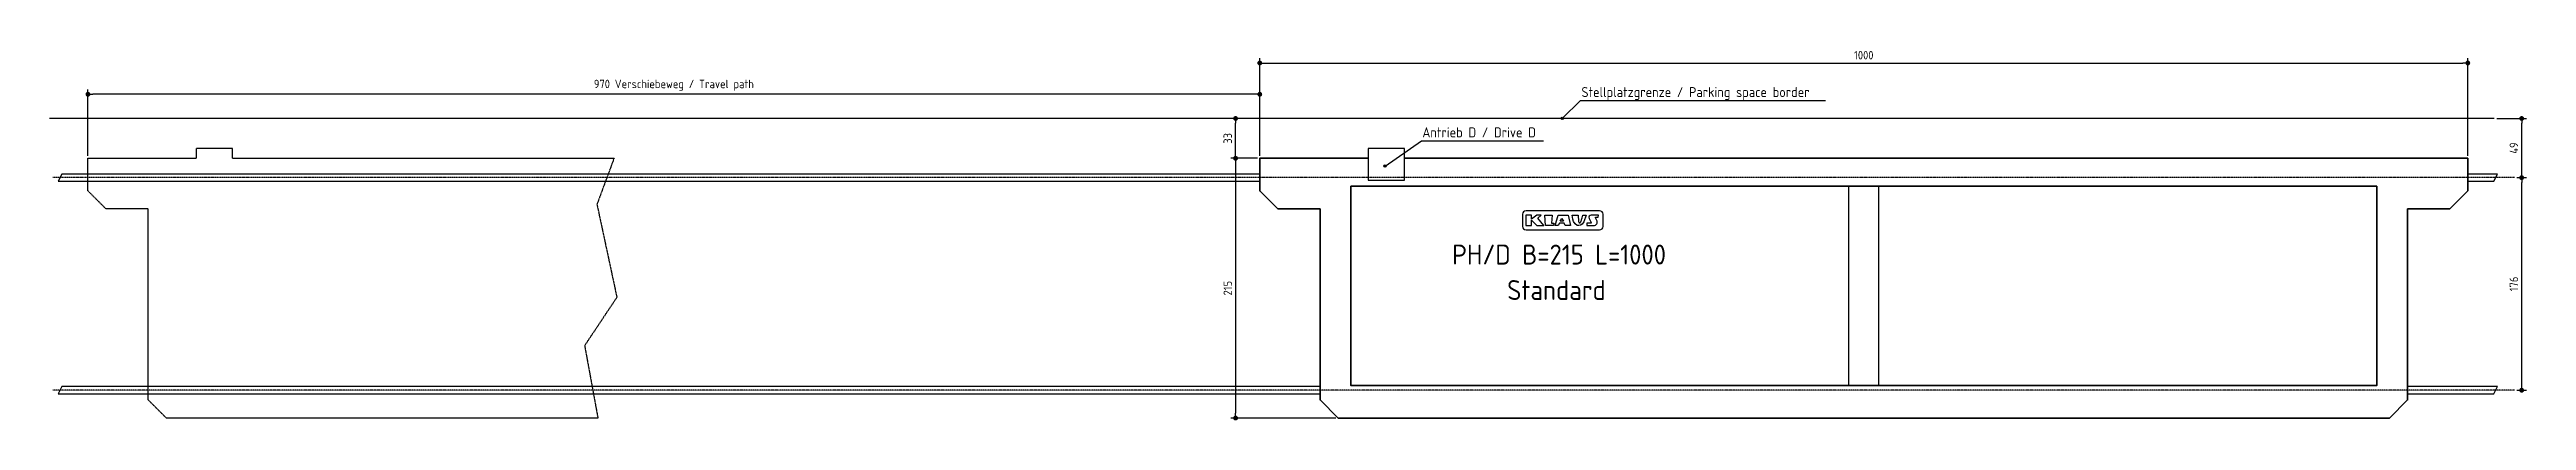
# Model space of a CAD drawing. Header units: millimetres. Extents: x -10168 to 10336, y -2500 to 570.
import ezdxf

# ---------------------------------------------------------------- set-up
doc = ezdxf.new("R2010")
doc.units = ezdxf.units.MM
doc.linetypes.add('GEN3', pattern=[6.25, 5, -1.25])
doc.linetypes.add('GEN7', pattern=[15, 10, -2.5, 0, -2.5])
for name, color, linetype in [('3', 6, 'GEN3'), ('4', 3, 'Continuous'), ('5', 3, 'Continuous'), ('7', 4, 'GEN7')]:
    doc.layers.add(name, color=color, linetype=linetype)
doc.layers.add('Sichtbare Kanten(DIN)', color=7, linetype='Continuous', lineweight=35)
doc.styles.get("Standard").update_dxf_attribs({"font": 'ISOCP.SHX'})
doc.dimstyles.new('GEN-ISO$0', dxfattribs={"dimscale": 20, "dimtxt": 3.5, "dimasz": 2, "dimexe": 2, "dimexo": 1, "dimgap": 1.5, "dimtad": 1, "dimdec": 1, "dimlfac": 0.1, "dimdsep": 46, "dimtxsty": 'Standard', "dimblk": 'PUNKT', "dimcen": 2, "dimclrd": 256, "dimclre": 256, "dimclrt": 2, "dimadec": 0, "dimazin": 0, "dimtp": 0.1, "dimtm": 0.1, "dimtfac": 0.71, "dimtdec": 1, "dimtmove": 2, "dimatfit": 3, "dimldrblk": 'PUNKT', "dimfxl": 1, "dimtolj": 1, "dimarcsym": 0})

# ---------------------------------------------------------------- blocks, each defined once
blk = doc.blocks.new('PUNKT')
at = {"layer": '4', "color": 0, "linetype": 'ByBlock'}
blk.add_line((-0.5, 0), (-1, 0), dxfattribs=at)
at = {"layer": '4', "color": 0, "linetype": 'ByBlock', "const_width": 0.5}
blk.add_lwpolyline([(-0.25, 0, 1), (0.25, 0, 1)], format="xyb", close=True, dxfattribs=at)
blk = doc.blocks.new('*D3')
at = {"layer": '5', "lineweight": -2, "transparency": 16777216}
for p, q in [((10256, -490), (10336, -490)), ((10296, -2210), (10296, -530)), ((10256, -2250), (10336, -2250))]:
    blk.add_line(p, q, dxfattribs=at)
at = {"layer": 'DEFPOINTS', "color": 0, "transparency": 16777216}
for p in [(10236, -490), (10296, -490), (10236, -2250)]:
    blk.add_point(p, dxfattribs=at)
at = {"layer": '5', "lineweight": -2, "transparency": 16777216, "xscale": 40, "yscale": 40, "zscale": 40}
for p, rotation in [((10296, -490), 90), ((10296, -2250), 270)]:
    blk.add_blockref('PUNKT', p, dxfattribs=dict(at, rotation=rotation))
at = {"layer": '5', "color": 2, "transparency": 16777216, "insert": (10231, -1370), "char_height": 70, "attachment_point": 5, "rotation": 90}
blk.add_mtext('\\A1;176', dxfattribs=at)
blk = doc.blocks.new('*D4')
at = {"layer": '5', "lineweight": -2, "transparency": 16777216}
for p, q in [((-170, -330), (-390, -330)), ((-350, -370), (-350, -2440)), ((479, -2480), (-390, -2480))]:
    blk.add_line(p, q, dxfattribs=at)
at = {"layer": 'DEFPOINTS', "color": 0, "transparency": 16777216}
for p in [(-150, -330), (-350, -2480), (499, -2480)]:
    blk.add_point(p, dxfattribs=at)
at = {"layer": '5', "lineweight": -2, "transparency": 16777216, "xscale": 40, "yscale": 40, "zscale": 40}
for p, rotation in [((-350, -330), 90), ((-350, -2480), 270)]:
    blk.add_blockref('PUNKT', p, dxfattribs=dict(at, rotation=rotation))
at = {"layer": '5', "color": 2, "transparency": 16777216, "insert": (-415, -1405), "char_height": 70, "attachment_point": 5, "rotation": 90}
blk.add_mtext('\\A1;215', dxfattribs=at)
blk = doc.blocks.new('*D5')
at = {"layer": '5', "lineweight": -2, "transparency": 16777216}
for p, q in [((10089, 0), (10336, 0)), ((10296, -450), (10296, -40)), ((10256, -490), (10336, -490))]:
    blk.add_line(p, q, dxfattribs=at)
at = {"layer": 'DEFPOINTS', "color": 0, "transparency": 16777216}
for p in [(10069, 0), (10296, 0), (10236, -490)]:
    blk.add_point(p, dxfattribs=at)
at = {"layer": '5', "lineweight": -2, "transparency": 16777216, "xscale": 40, "yscale": 40, "zscale": 40}
for p, rotation in [((10296, 0), 90), ((10296, -490), 270)]:
    blk.add_blockref('PUNKT', p, dxfattribs=dict(at, rotation=rotation))
at = {"layer": '5', "color": 2, "transparency": 16777216, "insert": (10231, -245), "char_height": 70, "attachment_point": 5, "rotation": 90}
blk.add_mtext('\\A1;49', dxfattribs=at)
blk = doc.blocks.new('*D6')
at = {"layer": '5', "lineweight": -2, "transparency": 16777216}
for p, q in [((-20, 0), (-390, 0)), ((-350, -290), (-350, -40)), ((-170, -330), (-390, -330))]:
    blk.add_line(p, q, dxfattribs=at)
at = {"layer": 'DEFPOINTS', "color": 0, "transparency": 16777216}
for p in [(-350, 0), (0, 0), (-150, -330)]:
    blk.add_point(p, dxfattribs=at)
at = {"layer": '5', "lineweight": -2, "transparency": 16777216, "xscale": 40, "yscale": 40, "zscale": 40}
for p, rotation in [((-350, 0), 90), ((-350, -330), 270)]:
    blk.add_blockref('PUNKT', p, dxfattribs=dict(at, rotation=rotation))
at = {"layer": '5', "color": 2, "transparency": 16777216, "insert": (-415, -165), "char_height": 70, "attachment_point": 5, "rotation": 90}
blk.add_mtext('\\A1;33', dxfattribs=at)
blk = doc.blocks.new('*D8')
at = {"layer": '5', "lineweight": -2, "transparency": 16777216}
for p, q in [((-9850, -310), (-9850, 240)), ((-150, -50), (-150, 240)), ((-190, 200), (-9810, 200))]:
    blk.add_line(p, q, dxfattribs=at)
at = {"layer": 'DEFPOINTS', "color": 0, "transparency": 16777216}
for p in [(-9850, 200), (-150, -70), (-9850, -330)]:
    blk.add_point(p, dxfattribs=at)
at = {"layer": '5', "lineweight": -2, "transparency": 16777216, "xscale": 40, "yscale": 40, "zscale": 40, "rotation": 180}
blk.add_blockref('PUNKT', (-9850, 200), dxfattribs=at)
at = {"layer": '5', "lineweight": -2, "transparency": 16777216, "xscale": 40, "yscale": 40, "zscale": 40}
blk.add_blockref('PUNKT', (-150, 200), dxfattribs=at)
at = {"layer": '5', "color": 2, "transparency": 16777216, "insert": (-5000, 275), "char_height": 70, "attachment_point": 5}
blk.add_mtext('\\A1;970 Verschiebeweg / Travel path', dxfattribs=at)
blk = doc.blocks.new('*D9')
at = {"layer": '5', "lineweight": -2, "transparency": 16777216}
for p, q in [((-150, -310), (-150, 499)), ((-110, 459), (9810, 459)), ((9850, -310), (9850, 499))]:
    blk.add_line(p, q, dxfattribs=at)
at = {"layer": 'DEFPOINTS', "color": 0, "transparency": 16777216}
for p in [(9850, 459), (-150, -330), (9850, -330)]:
    blk.add_point(p, dxfattribs=at)
at = {"layer": '5', "lineweight": -2, "transparency": 16777216, "xscale": 40, "yscale": 40, "zscale": 40, "rotation": 180}
blk.add_blockref('PUNKT', (-150, 459), dxfattribs=at)
at = {"layer": '5', "lineweight": -2, "transparency": 16777216, "xscale": 40, "yscale": 40, "zscale": 40}
blk.add_blockref('PUNKT', (9850, 459), dxfattribs=at)
at = {"layer": '5', "color": 2, "transparency": 16777216, "insert": (4850, 524), "char_height": 70, "attachment_point": 5}
blk.add_mtext('\\A1;1000', dxfattribs=at)

msp = doc.modelspace()

# ---------------------------------------------------------------- hatches: boundary and pattern name
h = msp.add_hatch(color=256)
edge = h.paths.add_edge_path()
edge.add_arc((2354.409, 0), 10, 11.4591559, 224.986051)
edge.add_arc((2354.409, 0), 10, 224.986051, 371.4591559)
h = msp.add_hatch(color=256)
edge = h.paths.add_edge_path()
edge.add_arc((887.211, -394.645), 10, 11.4591559, 224.986051)
edge.add_arc((887.211, -394.645), 10, 224.986051, 371.4591559)

# ---------------------------------------------------------------- linework, layer by layer
for p, q in [((10068.832, 0), (-10168.032, 0)), ((2354.409, 0), (2505.604, 148.853)), ((2505.604, 148.853), (4532.877, 148.853)), ((887.211, -394.645), (1188.595, -184.872)), ((1188.595, -184.872), (2199.779, -184.872)), ((4725, -2211.819), (4725, -561.819)), ((4975, -2211.819), (4975, -561.819))]:
    msp.add_line(p, q)
for points in [[(746.999, -510), (1046.999, -510), (1046.999, -250), (746.999, -250)], [(2151.842, -826.436), (2180.134, -800.967), (2144.463, -800.967), (2100.329, -833.37), (2100.329, -800.967), (2051.727, -800.967), (2052.305, -886.608), (2100.329, -886.608), (2100.329, -840.892), (2144.335, -886.608), (2202.757, -886.608)], [(2216.161, -886.886), (2210.906, -800.967), (2269.702, -800.967), (2264.097, -866.344), (2284.93, -866.932), (2281.713, -886.886)], [(2378.502, -886.886), (2370.014, -866.344), (2330.662, -866.344), (2320.073, -886.886), (2296.518, -886.886), (2320.813, -800.967), (2401.916, -800.967), (2421.659, -886.886)], [(2524.925, -800.967), (2553.163, -800.967), (2533.245, -857.077), (2518.545, -875.041), (2503.845, -883.786), (2491.684, -886.168), (2478.016, -885.124), (2460.053, -872.805), (2447.149, -852.623), (2441.203, -834.382), (2438.251, -816.859), (2436.715, -800.967), (2486.94, -800.967), (2489.227, -853.047), (2489.967, -857.864), (2490.412, -858.885), (2490.879, -859.851), (2491.299, -860.612), (2491.684, -861.2), (2492.046, -861.649), (2492.396, -861.992), (2492.746, -862.261), (2493.108, -862.488), (2493.491, -862.702), (2493.892, -862.905), (2494.306, -863.094), (2494.728, -863.266), (2495.154, -863.42), (2495.578, -863.551), (2495.995, -863.658), (2496.402, -863.737), (2496.792, -863.786), (2497.17, -863.809), (2497.536, -863.809), (2497.893, -863.789), (2498.245, -863.752), (2498.594, -863.703), (2498.942, -863.645), (2499.292, -863.582), (2499.646, -863.515), (2500.003, -863.443), (2500.359, -863.363), (2500.712, -863.273), (2501.059, -863.169), (2501.398, -863.048), (2501.727, -862.907), (2502.041, -862.744), (2502.341, -862.556), (2502.628, -862.346), (2502.904, -862.117), (2503.174, -861.872), (2503.441, -861.614), (2503.707, -861.346), (2503.976, -861.072), (2504.251, -860.794), (2504.537, -860.504), (2504.853, -860.145), (2505.218, -859.647), (2505.651, -858.942), (2506.174, -857.96), (2506.806, -856.633), (2507.568, -854.891), (2508.478, -852.665), (2509.56, -849.87), (2510.848, -846.358), (2512.378, -841.963), (2514.186, -836.519), (2516.308, -829.863), (2518.781, -821.829), (2521.641, -812.252)], [(2337.117, -851.513), (2351.494, -828.166), (2364.011, -851.513)]]:
    msp.add_lwpolyline(points, close=True)
for points in [[(-149.644, -460), (-10066.102, -460), (-10096.102, -520), (-149.644, -520)], [(9850.356, -520), (10065.585, -520), (10095.585, -460), (9850.356, -460)], [(2489.967, -857.864), (2489.888, -857.681)], [(349.356, -2220), (-10066.102, -2220), (-10096.102, -2280), (349.356, -2280)], [(9351.356, -2280), (10065.585, -2280), (10095.585, -2220), (9351.356, -2220)]]:
    msp.add_lwpolyline(points)
for points in [[(2054.017, -922.111), (2663.382, -922.111, 0.414213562), (2692.182, -893.311), (2692.182, -793.237, 0.414213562), (2663.382, -764.437), (2054.017, -764.437, 0.414213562), (2025.217, -793.237), (2025.217, -893.311, 0.414213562)], [(2639.405, -844.247), (2627.906, -823.26, -0.569920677), (2631.852, -816.598), (2651.839, -816.598), (2652.915, -800.967), (2593.35, -800.967, 0.562128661), (2577.364, -827.242), (2594.5, -860.347, -0.562128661), (2590.504, -866.915), (2556.905, -866.915), (2557.505, -883.133), (2557.644, -886.886), (2614.148, -886.886, 0.569920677)]]:
    msp.add_lwpolyline(points, format="xyb", close=True)
for centre in [(2354.409, 0), (887.211, -394.645)]:
    msp.add_circle(centre, 10)
at = {"layer": '3'}
for points in [[(-8653.001, -330), (-5495.244, -330), (-5636.575, -711.609), (-5471.689, -1480.637), (-5738.647, -1880.846), (-5628.723, -2480), (-9201, -2480), (-9351, -2330), (-9351, -749.487), (-9700, -749.487), (-9850, -599.487), (-9850, -330), (-8953.001, -330)], [(-8653.001, -330), (-8653.001, -250), (-8953.001, -250), (-8953.001, -330)]]:
    msp.add_lwpolyline(points, dxfattribs=at)
at = {"layer": '7'}
for p, q in [((10235.841, -490), (-10141.666, -490)), ((10235.841, -2250), (-10141.666, -2250))]:
    msp.add_line(p, q, dxfattribs=at)
at = {"layer": 'Sichtbare Kanten(DIN)'}
for points in [[(1046.999, -330), (9850, -330), (9850, -599.487), (9700, -749.487), (9351, -749.487), (9351, -2330), (9201, -2480), (499, -2480), (349, -2330), (349, -749.487), (0, -749.487), (-150, -599.487), (-150, -330), (746.999, -330)], [(604, -561.819), (604, -2211.819), (9096, -2211.819), (9096, -561.819), (603.746, -561.819)]]:
    msp.add_lwpolyline(points, dxfattribs=at)

# ---------------------------------------------------------------- texts
for s, height, p in [('Stellplatzgrenze / Parking space border', 82.5, (2512.952, 177.045)), ('Antrieb D / Drive D', 82.5, (1195.943, -156.679)), ('PH/D B=215 L=1000', 165, (1442.759, -1209.201)), ('Standard', 165, (1898.299, -1502.93))]:
    msp.add_text(s, height=height).set_placement(p)

# ---------------------------------------------------------------- dimensions: what is measured, and where the dimension line sits
at = {"layer": '5'}
dim = msp.add_linear_dim(base=(-9850, 200), p1=(-150, -70), p2=(-9850, -330), text='<> Verschiebeweg / Travel path', dimstyle='GEN-ISO$0', override={"dimdec": 2, "dimtdec": 0}, dxfattribs=at)
dim.commit()
dim.dimension.update_dxf_attribs({"geometry": '*D8', "text_midpoint": (-5000, 274.914)})
dim = msp.add_linear_dim(base=(9850, 459.497), p1=(-150, -330), p2=(9850, -330), dimstyle='GEN-ISO$0', override={"dimdec": 2, "dimtdec": 0}, dxfattribs=at)
dim.commit()
dim.dimension.update_dxf_attribs({"geometry": '*D9', "text_midpoint": (4850, 524.497)})
for base, p1, p2, picture, middle in [((-350, 0), (-150, -330), (0.356, 0), '*D6', (-415, -165)), ((10295.585, 0), (10235.841, -490), (10068.832, 0), '*D5', (10230.585, -245)), ((-350, -2480), (-150, -330), (499, -2480), '*D4', (-415.007, -1405)), ((10295.585, -490), (10235.841, -2250), (10235.841, -490), '*D3', (10230.585, -1370))]:
    dim = msp.add_linear_dim(base=base, p1=p1, p2=p2, angle=90, dimstyle='GEN-ISO$0', override={"dimdec": 2, "dimtdec": 0}, dxfattribs=at)
    dim.commit()
    dim.dimension.update_dxf_attribs({"geometry": picture, "text_midpoint": middle})

doc.saveas('drawing.dxf')
